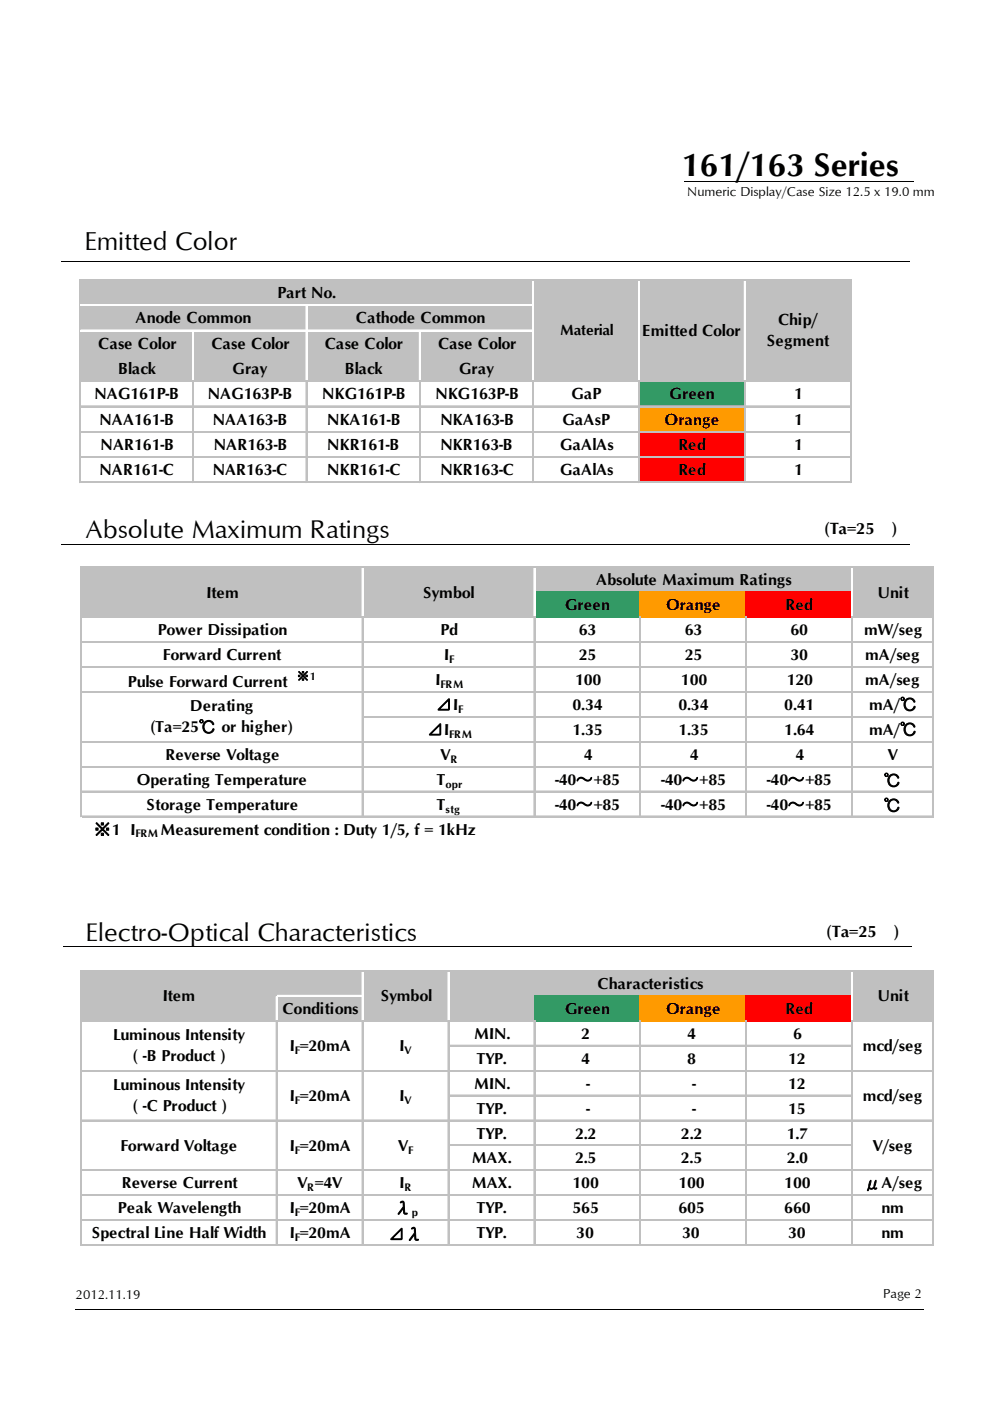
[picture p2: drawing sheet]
<svg xmlns="http://www.w3.org/2000/svg" width="210mm" height="297mm" viewBox="0 0 210 297" stroke-linecap="round" stroke-linejoin="round" font-family="sans-serif">
<defs><g id="words">
<text font-size="7" x="144.5" y="37.2">161/163 Series</text>
<text font-size="5.6" x="17.9" y="53.1">Emitted Color</text>
<g font-size="5.5">
<text x="18.2" y="114.1">Absolute Maximum Ratings</text>
<text x="18.2" y="199.4">Electro-Optical Characteristics</text>
</g>
<g font-size="3.5">
<text x="58.8" y="63.2">Part No.</text>
<text x="28.7" y="68.6">Anode Common</text>
<text x="75.5" y="68.6">Cathode Common</text>
<text x="136.2" y="71.3">Emitted Color</text>
<text x="165" y="68.9">Chip/</text>
<text x="20.8" y="74">Case Color</text>
<text x="44.9" y="74">Case Color</text>
<text x="68.9" y="74">Case Color</text>
<text x="92.9" y="74">Case Color</text>
<text x="162.6" y="73.4">Segment</text>
<text x="25" y="79.3">Black</text>
<text x="49.3" y="79.3">Gray</text>
<text x="73.1" y="79.3">Black</text>
<text x="97.4" y="79.3">Gray</text>
<text x="20" y="84.7">NAG161P-B</text>
<text x="44.1" y="84.7">NAG163P-B</text>
<text x="68.3" y="84.7">NKG161P-B</text>
<text x="92.4" y="84.7">NKG163P-B</text>
<text x="121.2" y="84.7">GaP</text>
<text x="142" y="84.7">Green</text>
<text x="168.4" y="84.7">1</text>
<text x="21.1" y="90.1">NAA161-B</text>
<text x="21.3" y="95.4">NAR161-B</text>
<text x="45.1" y="90.1">NAA163-B</text>
<text x="45.4" y="95.4">NAR163-B</text>
<text x="69.4" y="90.1">NKA161-B</text>
<text x="69.4" y="95.4">NKR161-B</text>
<text x="93.4" y="95.4">NKR163-B</text>
<text x="93.4" y="90.1">NKA163-B</text>
<text x="118.8" y="95.4">GaAlAs</text>
<text x="119.3" y="90.1">GaAsP</text>
<text x="141" y="90.1">Orange</text>
<text x="143.9" y="95.4">Red</text>
<text x="168.4" y="90.1">1</text>
<text x="168.4" y="95.4">1</text>
<text x="21.1" y="100.8">NAR161-C</text>
<text x="45.1" y="100.8">NAR163-C</text>
<text x="69.4" y="100.8">NKR161-C</text>
<text x="93.4" y="100.8">NKR163-C</text>
<text x="118.8" y="100.8">GaAlAs</text>
<text x="143.9" y="100.8">Red</text>
<text x="168.4" y="100.8">1</text>
<text x="174.9" y="113.2">(Ta=25℃)</text>
<text x="175.3" y="198.6">(Ta=25℃)</text>
</g>
<g font-size="3.4">
<text x="126.5" y="124.1">Absolute Maximum Ratings</text>
<text x="43.8" y="126.7">Item</text>
<text x="89.7" y="126.7">Symbol</text>
<text x="119.9" y="129.4">Green</text>
<text x="141.3" y="129.4">Orange</text>
<text x="166.6" y="129.4">Red</text>
<text x="186.2" y="126.7">Unit</text>
<text x="33.5" y="134.7">Power Dissipation</text>
<text x="93.5" y="134.7">Pd</text>
<text x="122.8" y="134.7">63</text>
<text x="145.2" y="134.7">63</text>
<text x="167.7" y="134.7">60</text>
<text x="183.3" y="134.7">mW/seg</text>
<text x="34.5" y="139.9">Forward Current</text>
<text x="94.2" y="139.9">I</text>
<text x="122.8" y="139.9">25</text>
<text x="145.2" y="139.9">25</text>
<text x="167.7" y="139.9">30</text>
<text x="183.5" y="139.9">mA/seg</text>
<text x="27.1" y="145.8">Pulse Forward Current</text>
<text x="92.4" y="145.2">I</text>
<text x="122" y="145.2">100</text>
<text x="144.4" y="145.2">100</text>
<text x="166.9" y="145.2">120</text>
<text x="183.5" y="145.2">mA/seg</text>
<text x="31.9" y="155.3">(Ta=25℃ or higher)</text>
<text x="40.3" y="150.8">Derating</text>
<text x="90.6" y="155.9">⊿I</text>
<text x="92.4" y="150.6">⊿I</text>
<text x="121.5" y="150.5">0.34</text>
<text x="121.5" y="155.8">1.35</text>
<text x="143.9" y="150.5">0.34</text>
<text x="143.9" y="155.8">1.35</text>
<text x="166.4" y="150.5">0.41</text>
<text x="166.4" y="155.8">1.64</text>
<text x="184.3" y="150.5">mA/℃</text>
<text x="184.3" y="155.8">mA/℃</text>
<text x="35.1" y="161.1">Reverse Voltage</text>
<text x="93.5" y="161.1">V</text>
<text x="123.8" y="161.1">4</text>
<text x="146.3" y="161.1">4</text>
<text x="168.7" y="161.1">4</text>
<text x="188.3" y="161.1">V</text>
<text x="29" y="166.3">Operating Temperature</text>
<text x="92.6" y="166.3">T</text>
<text x="117.7" y="166.3">-40～+85</text>
<text x="140.2" y="166.3">-40～+85</text>
<text x="162.7" y="166.3">-40～+85</text>
<text x="187.5" y="166.7">℃</text>
<text x="31.1" y="171.6">Storage Temperature</text>
<text x="92.6" y="171.6">T</text>
<text x="117.7" y="171.6">-40～+85</text>
<text x="140.2" y="171.6">-40～+85</text>
<text x="162.7" y="171.6">-40～+85</text>
<text x="187.5" y="172">℃</text>
<text x="20" y="177">※1 I</text>
<text x="34" y="176.9">Measurement condition : Duty 1/5, f = 1kHz</text>
<text x="126.7" y="209.7">Characteristics</text>
<text x="34.5" y="212.3">Item</text>
<text x="59.9" y="215">Conditions</text>
<text x="80.8" y="212.3">Symbol</text>
<text x="119.9" y="215">Green</text>
<text x="141.3" y="215">Orange</text>
<text x="166.6" y="215">Red</text>
<text x="186.2" y="212.3">Unit</text>
<text x="24" y="220.5">Luminous Intensity</text>
<text x="100.6" y="220.2">MIN.</text>
<text x="123.3" y="220.2">2</text>
<text x="145.8" y="220.2">4</text>
<text x="168.2" y="220.2">6</text>
<text x="28.2" y="225">( -B Product )</text>
<text x="61.5" y="222.9">I =20mA</text>
<text x="84.7" y="222.9">I</text>
<text x="101.1" y="225.5">TYP.</text>
<text x="123.3" y="225.5">4</text>
<text x="145.8" y="225.5">8</text>
<text x="167.2" y="225.5">12</text>
<text x="183" y="222.9">mcd/seg</text>
<text x="24" y="231.1">Luminous Intensity</text>
<text x="61.5" y="233.4">I =20mA</text>
<text x="84.7" y="233.4">I</text>
<text x="100.6" y="230.8">MIN.</text>
<text x="124.4" y="230.8">-</text>
<text x="146.8" y="230.8">-</text>
<text x="167.2" y="230.8">12</text>
<text x="183" y="233.4">mcd/seg</text>
<text x="28.2" y="235.6">( -C Product )</text>
<text x="101.1" y="236.1">TYP.</text>
<text x="124.4" y="236.1">-</text>
<text x="146.8" y="236.1">-</text>
<text x="167.2" y="236.1">15</text>
<text x="25.5" y="244">Forward Voltage</text>
<text x="61.5" y="244">I =20mA</text>
<text x="84.5" y="244">V</text>
<text x="101.1" y="241.4">TYP.</text>
<text x="122" y="241.4">2.2</text>
<text x="144.4" y="241.4">2.2</text>
<text x="166.9" y="241.4">1.7</text>
<text x="185.1" y="244">V/seg</text>
<text x="25.8" y="251.9">Reverse Current</text>
<text x="63.1" y="251.9">V =4V</text>
<text x="84.7" y="251.9">I</text>
<text x="100.1" y="246.7">MAX.</text>
<text x="100.1" y="251.9">MAX.</text>
<text x="121.5" y="251.9">100</text>
<text x="122" y="246.7">2.5</text>
<text x="143.9" y="251.9">100</text>
<text x="144.4" y="246.7">2.5</text>
<text x="166.3" y="251.9">100</text>
<text x="166.9" y="246.7">2.0</text>
<text x="25" y="257.2">Peak Wavelength</text>
<text x="61.5" y="257.2">I =20mA</text>
<text x="83.7" y="257.3">λ</text>
<text x="101.1" y="257.2">TYP.</text>
<text x="121.5" y="257.2">565</text>
<text x="143.9" y="257.2">605</text>
<text x="166.3" y="257.2">660</text>
<text x="183.3" y="252">μA/seg</text>
<text x="187" y="257.2">nm</text>
<text x="19.5" y="262.5">Spectral Line Half Width</text>
<text x="61.5" y="262.5">I =20mA</text>
<text x="82.4" y="262.8">⊿λ</text>
<text x="101.1" y="262.5">TYP.</text>
<text x="122.2" y="262.5">30</text>
<text x="144.7" y="262.5">30</text>
<text x="167.2" y="262.5">30</text>
<text x="187" y="262.5">nm</text>
</g>
<text font-size="3.2" x="118.8" y="71">Material</text>
<g font-size="2.8">
<text x="145.8" y="41.5">Numeric Display/Case Size 12.5 x 19.0 mm</text>
<text x="16" y="275.5">2012.11.19</text>
<text x="187.3" y="275.3">Page 2</text>
</g>
<g font-size="2.4">
<text x="95.3" y="140.6">F</text>
<text x="63.1" y="144.1">※1</text>
<text x="93.5" y="145.9">FRM</text>
<text x="97.2" y="151.1">F</text>
<text x="95.3" y="156.4">FRM</text>
<text x="95.6" y="161.7">R</text>
<text x="94.5" y="167">opr</text>
<text x="94.5" y="172.3">stg</text>
<text x="28.7" y="177.5">FRM</text>
<text x="62.5" y="223.5">F</text>
<text x="85.8" y="223.5">V</text>
<text x="62.5" y="234.1">F</text>
<text x="85.8" y="234.1">V</text>
<text x="62.5" y="244.6">F</text>
<text x="86.6" y="244.6">F</text>
<text x="62.5" y="257.9">F</text>
<text x="65.2" y="252.6">R</text>
<text x="85.8" y="252.6">R</text>
<text x="87.4" y="257.9">p</text>
<text x="62.5" y="263.1">F</text>
</g>
</g></defs>
<g fill="#c0c0c0">
<path d="M17.4 120.2h180.7v5.5h-180.7z"/>
<path d="M17.4 125.5h96.1v5.5h-96.1z"/>
</g>
<path d="M113.3 125.5h22.7v5.5h-22.7z" fill="#339a65"/>
<path d="M135.7 125.5h22.7v5.5h-22.7z" fill="#ff9a00"/>
<path d="M158.2 125.5h22.7v5.5h-22.7z" fill="#f00"/>
<g fill="#c0c0c0">
<path d="M180.6 125.5h17.5v5.5h-17.5z"/>
<path d="M17.4 205.8h180.7v5.5h-180.7z"/>
<path d="M17.4 211h96.1v5.6h-96.1z"/>
</g>
<path d="M113.3 211h22.7v5.6h-22.7z" fill="#339a65"/>
<path d="M135.7 211h22.7v5.6h-22.7z" fill="#ff9a00"/>
<path d="M158.2 211h22.7v5.6h-22.7z" fill="#f00"/>
<path d="M180.6 211h17.5v5.6h-17.5z" fill="#c0c0c0"/>
<path d="M76.8 120.4v10.3" fill="none" stroke="#fff" stroke-width=".21"/>
<path d="M76.8 120.4h.3v10.3h-.3z" fill="#fff"/>
<path d="M113.2 120.4v10.3" fill="none" stroke="#fff" stroke-width=".21"/>
<path d="M113.3 120.4h.2v10.3h-.2z" fill="#fff"/>
<path d="M17.4 130.7h96.1" fill="none" stroke="#c0c0c0" stroke-width=".21"/>
<path d="M17.4 130.9h96.1" fill="none" stroke="#c0c0c0" stroke-width=".28"/>
<path d="M180.6 120.4v10.3" fill="none" stroke="#fff" stroke-width=".21"/>
<path d="M180.6 120.4h.3v10.3h-.3z" fill="#fff"/>
<path d="M17.1 120.2v53M76.8 131v42.2M180.6 130.7v42.5M197.8 120.4v52.8M58.6 206v5.3" fill="none" stroke="#c0c0c0" stroke-width=".21"/>
<path d="M17.2 120.2v53.1M76.9 131v42.3M197.9 120.4v52.9" fill="none" stroke="#c0c0c0" stroke-width=".25"/>
<path d="M180.8 130.7v42.6M58.7 206v5.3" fill="none" stroke="#c0c0c0" stroke-width=".28"/>
<path d="M58.6 211.3v5" fill="none" stroke="#fff" stroke-width=".21"/>
<path d="M58.6 211.3h.2v5h-.2z" fill="#fff"/>
<path d="M76.8 206v10.3" fill="none" stroke="#fff" stroke-width=".21"/>
<path d="M76.8 206h.3v10.3h-.3z" fill="#fff"/>
<path d="M95 206v10.3" fill="none" stroke="#fff" stroke-width=".21"/>
<path d="M95 206h.3v10.3h-.3z" fill="#fff"/>
<path d="M113.2 131v42.2M135.7 130.7v42.5M158.2 130.7v42.5" fill="none" stroke="#c0c0c0" stroke-width=".21"/>
<path d="M113.4 131v42.3M135.8 130.7v42.6M158.3 130.7v42.6" fill="none" stroke="#c0c0c0" stroke-width=".25"/>
<path d="M180.6 206v10.3" fill="none" stroke="#fff" stroke-width=".21"/>
<path d="M180.6 206h.3v10.3h-.3z" fill="#fff"/>
<g fill="none" stroke="#c0c0c0" stroke-width=".21">
<path d="M17.4 120.2h180.7M17.4 136h180.7M180.9 130.7h17.2M17.4 141.3h180.7M17.4 146.6h180.7M17.4 157.1h180.7M77.1 151.8h121M17.4 162.4h180.7M17.4 167.7h180.7M17.4 173h180.7M17.1 205.7v58.4M17.4 205.7h180.7"/>
<path d="M58.6 216.3v47.8M76.8 216.3v47.8M95 216.3v47.8M113.2 216.3v47.8M135.7 216.3v47.8M158.2 216.3v47.8M180.6 216.3v47.8M197.8 206v58.1"/>
</g>
<path d="M17.4 136.1h180.7M77.1 152h121M17.4 162.6h180.7M17.2 205.8v58.3M17.4 205.9h180.7M76.9 216.3v47.8M95.2 216.3v47.8M113.4 216.3v47.8M135.8 216.3v47.8M158.3 216.3v47.8M197.9 206v58.1" fill="none" stroke="#c0c0c0" stroke-width=".25"/>
<path d="M17.4 120.3h180.7M180.9 130.9h17.2M17.4 141.4h180.7M17.4 146.7h180.7M17.4 157.3h180.7M17.4 167.8h180.7M17.4 173.1h180.7M58.7 216.3v47.8M180.8 216.3v47.8" fill="none" stroke="#c0c0c0" stroke-width=".28"/>
<path d="M58.8 211h18.3" fill="none" stroke="#fff" stroke-width=".21"/>
<path d="M58.8 211h18.3v.3h-18.3z" fill="#fff"/>
<path d="M17.4 226.9h180.7M17.4 237.4h180.7M95.3 221.6h85.6M95.3 232.2h85.6M17.4 248h180.7M17.4 253.3h180.7M17.4 258.6h180.7M95.3 242.7h85.6M17.4 263.9h180.7" fill="none" stroke="#c0c0c0" stroke-width=".21"/>
<path d="M17.4 237.6h180.7M95.3 221.7h85.6M95.3 232.3h85.6M17.4 248.1h180.7M17.4 258.7h180.7M17.4 264h180.7" fill="none" stroke="#c0c0c0" stroke-width=".28"/>
<path d="M17.4 227h180.7M17.4 253.4h180.7M95.3 242.9h85.6" fill="none" stroke="#c0c0c0" stroke-width=".25"/>
<path d="M17.1 59.2h163.5v21.8h-163.5z" fill="#c0c0c0"/>
<path d="M17.1 80.7h118.6v5.6h-118.6z" fill="#fff"/>
<path d="M135.4 80.7h22.7v5.6h-22.7z" fill="#339a65"/>
<g fill="#fff">
<path d="M157.9 80.7h22.7v5.6h-22.7z"/>
<path d="M17.1 86.1h118.6v5.6h-118.6z"/>
</g>
<path d="M135.4 86.1h22.7v5.6h-22.7z" fill="#ff9a00"/>
<g fill="#fff">
<path d="M157.9 86.1h22.7v5.6h-22.7z"/>
<path d="M17.1 91.4h118.6v11h-118.6z"/>
</g>
<path d="M135.4 91.4h22.7v11h-22.7z" fill="#f00"/>
<path d="M157.9 91.4h22.7v11h-22.7z" fill="#fff"/>
<path d="M40.9 70.2v10.5" fill="none" stroke="#fff" stroke-width=".21"/>
<path d="M40.9 70.2h.2v10.5h-.2z" fill="#fff"/>
<path d="M64.9 64.9v15.8" fill="none" stroke="#fff" stroke-width=".21"/>
<path d="M64.9 64.9h.3v15.8h-.3z" fill="#fff"/>
<path d="M88.9 70.2v10.5" fill="none" stroke="#fff" stroke-width=".21"/>
<path d="M88.9 70.2h.3v10.5h-.3z" fill="#fff"/>
<path d="M113 59.5v21.2" fill="none" stroke="#fff" stroke-width=".21"/>
<path d="M113 59.5h.2v21.2h-.2z" fill="#fff"/>
<path d="M135.4 59.5v21.2" fill="none" stroke="#fff" stroke-width=".21"/>
<path d="M135.4 59.5h.3v21.2h-.3z" fill="#fff"/>
<path d="M157.9 59.5v21.2" fill="none" stroke="#fff" stroke-width=".21"/>
<path d="M157.9 59.5h.2v21.2h-.2z" fill="#fff"/>
<path d="M16.8 59.2v43.2M17.1 59.2h163.5M180.3 59.5v42.9M40.9 80.9v21.5M64.9 80.9v21.5M88.9 80.9v21.5M113 80.9v21.5M135.4 80.9v21.5M157.9 80.9v21.5" fill="none" stroke="#c0c0c0" stroke-width=".21"/>
<path d="M17 59.2v43.2M180.5 59.5v42.9M65 81v21.4M113.1 81v21.4M158 81v21.4" fill="none" stroke="#c0c0c0" stroke-width=".25"/>
<path d="M17.1 59.4h163.5M41 81v21.4M89.1 81v21.4M135.6 81v21.4" fill="none" stroke="#c0c0c0" stroke-width=".28"/>
<path d="M17.1 64.6h96.1" fill="none" stroke="#fff" stroke-width=".21"/>
<path d="M17.1 64.6h96.1v.3h-96.1z" fill="#fff"/>
<path d="M17.1 70h96.1" fill="none" stroke="#fff" stroke-width=".21"/>
<path d="M17.1 70h96.1v.2h-96.1z" fill="#fff"/>
<path d="M17.1 80.7h163.5M17.1 86h163.5M17.1 91.4h163.5M17.1 96.8h163.5M17.1 102.2h163.5" fill="none" stroke="#c0c0c0" stroke-width=".21"/>
<path d="M17.1 80.8h163.5M17.1 91.6h163.5M17.1 96.9h163.5M17.1 102.3h163.5" fill="none" stroke="#c0c0c0" stroke-width=".28"/>
<path d="M17.1 86.2h163.5" fill="none" stroke="#c0c0c0" stroke-width=".25"/>
<path d="M145.2 38.4h48.6M12.9 55.4h179.9M12.9 115.4h179.9M13.4 200.7h179.9M16 277.6h180" fill="none" stroke="#000" stroke-width=".21"/>
<use href="#words"/>
</svg>
